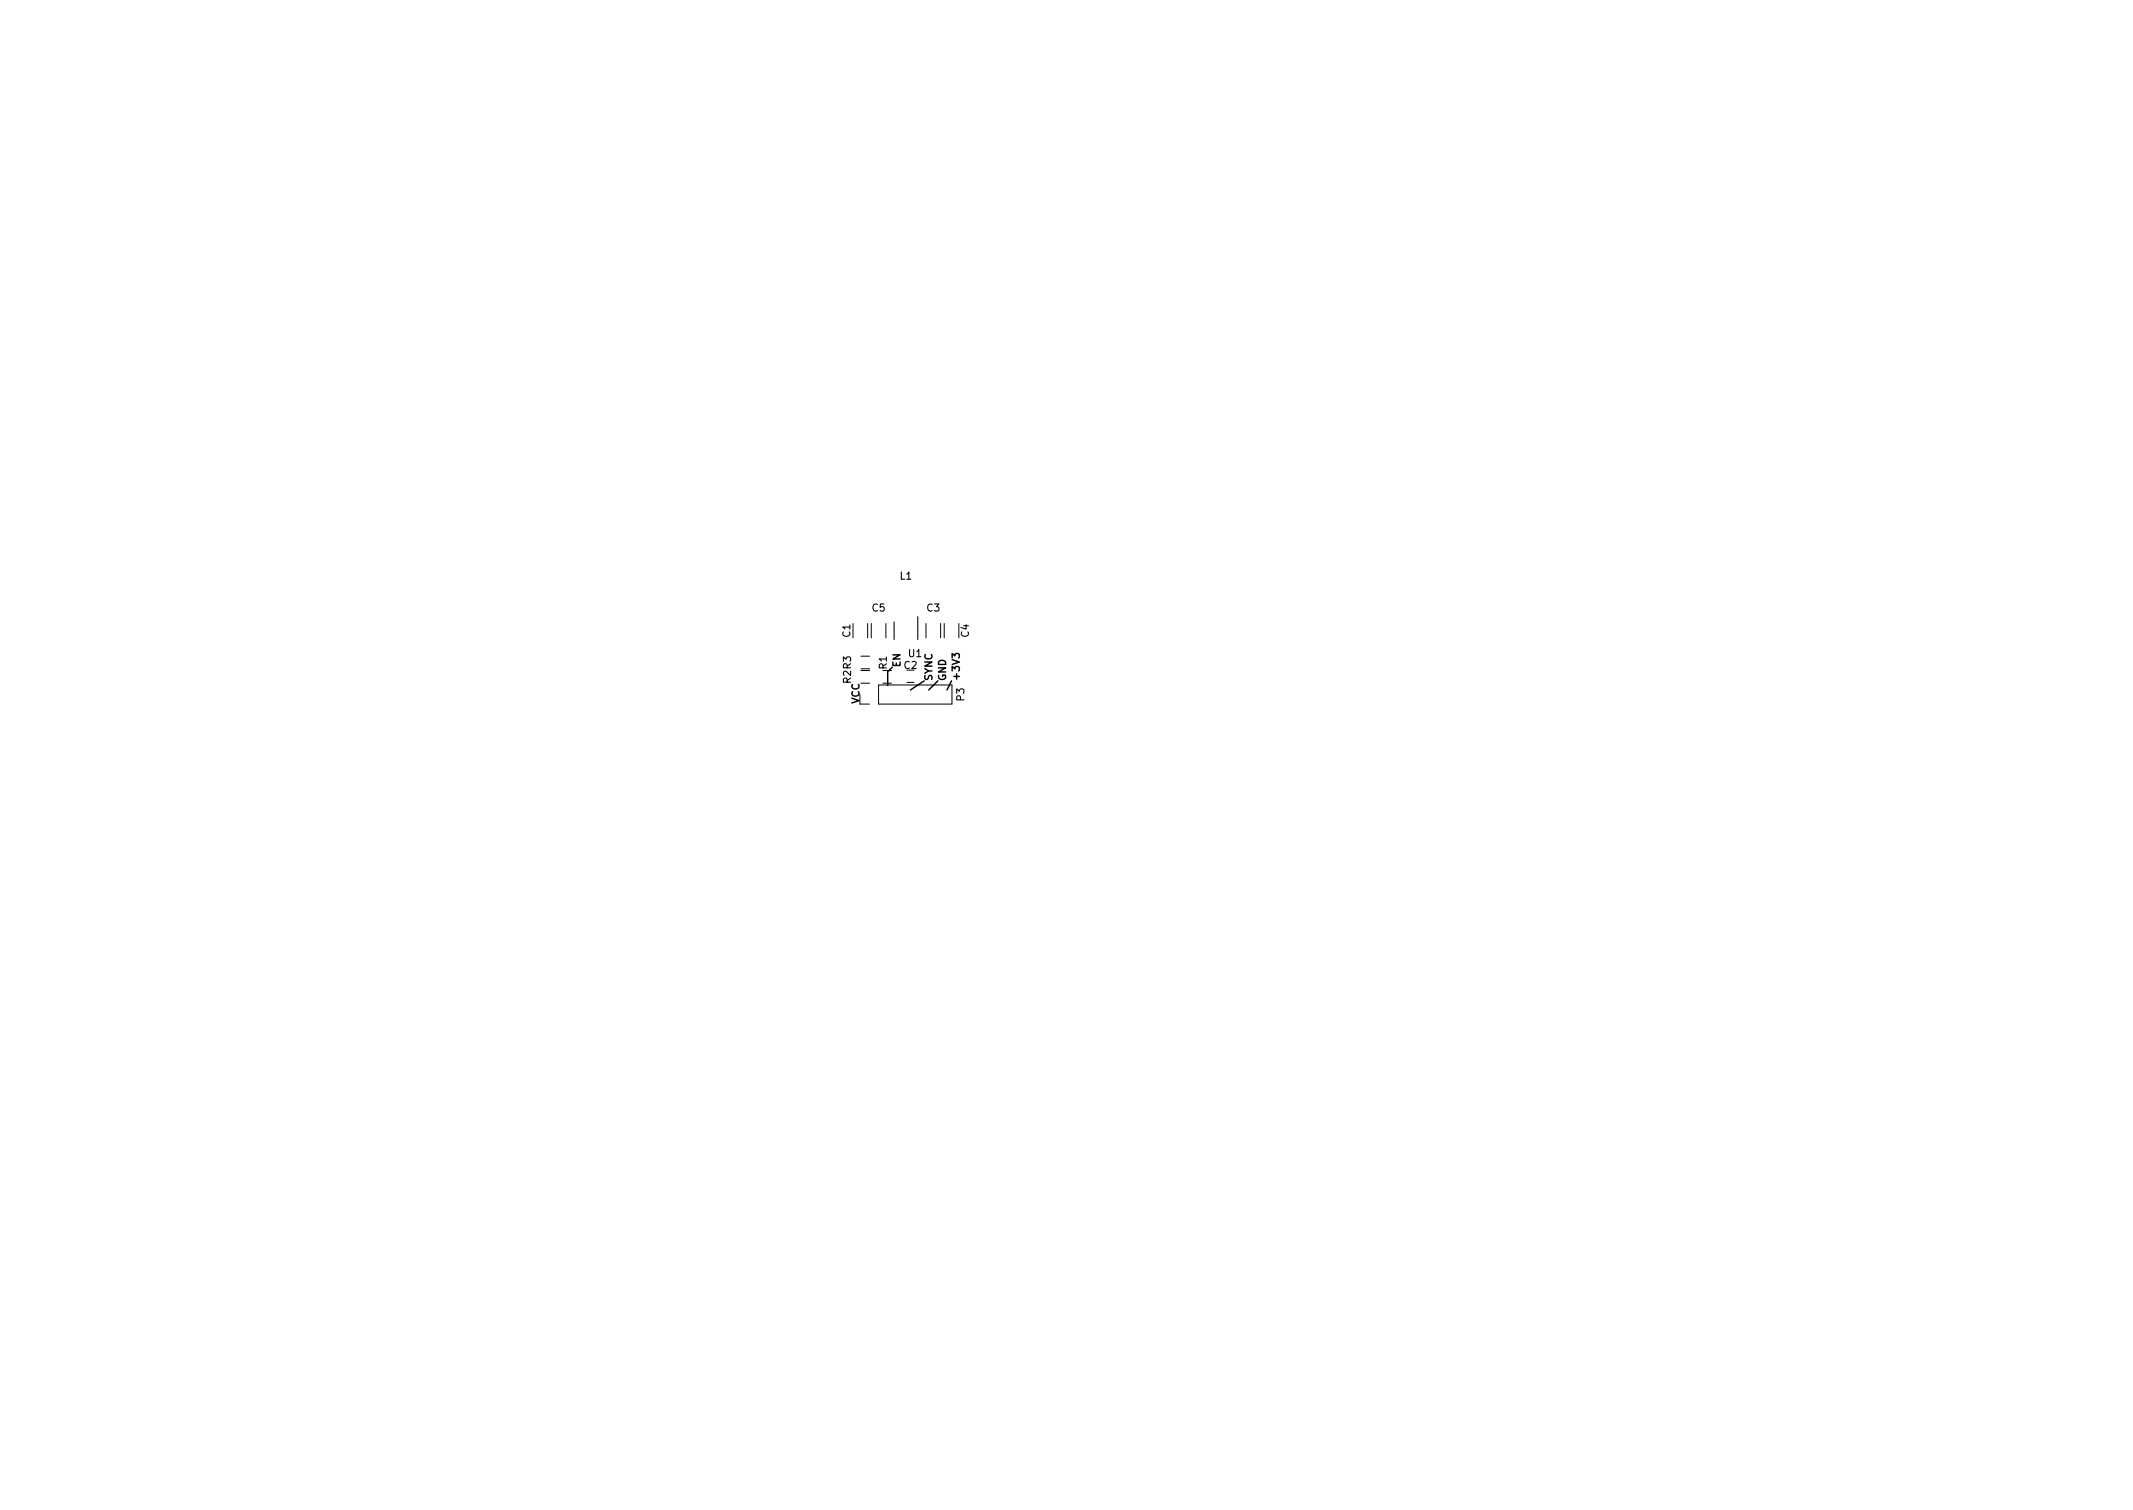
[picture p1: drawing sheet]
<svg xmlns="http://www.w3.org/2000/svg" width="297mm" height="210mm" viewBox="0 0 297 210" stroke-linecap="round" stroke-linejoin="round" font-family="sans-serif">
<defs><g id="words">
<g font-size="1.4">
<text x="125.3" y="80.7">L1</text>
<text x="118.4" y="88.7" transform="rotate(-90 118.4 88.7)">C1</text>
<text x="121.5" y="85.1">C5</text>
<text x="129.1" y="85.1">C3</text>
<text x="134.9" y="88.7" transform="rotate(-90 134.9 88.7)">C4</text>
<text x="118.5" y="95.1" transform="rotate(-90 118.5 95.1)">R2R3</text>
<text x="123.5" y="93.2" transform="rotate(-90 123.5 93.2)">R1</text>
<text x="125.4" y="92.9" transform="rotate(-90 125.4 92.9)">EN</text>
<text x="125.9" y="93.1">C2</text>
<text x="126.5" y="91.5">U1</text>
<text x="129.8" y="94.8" transform="rotate(-90 129.8 94.8)">SYNC</text>
<text x="131.7" y="94.8" transform="rotate(-90 131.7 94.8)">GND</text>
<text x="133.6" y="94.8" transform="rotate(-90 133.6 94.8)">+3V3</text>
<text x="119.7" y="98" transform="rotate(-90 119.7 98)">VCC</text>
<text x="134.3" y="97.6" transform="rotate(-90 134.3 97.6)">P3</text>
</g>
</g></defs>
<path d="M124.3 92.9l-.7 .6v1.9M128.7 94.8l-1.9 1.3M130.6 94.8l-1.3 1.3M132.5 94.8l-.6 1.3M132.6 91.6v-.6l.4 .3 .1-.3h.4l.1 .2-.1 .4" fill="none" stroke="#000" stroke-width=".2"/>
<g fill="none" stroke="#000" stroke-width=".14">
<path d="M119.8 98h1.3M119.9 95.1h1.2M119.9 93.4h1.2M119.9 91.4h1.2M119.9 93.1h1.2M120.8 86.8v2M121.3 86.8v2M122.4 95.4h10.2v2.6h-10.2zM122.9 95.1h1.3M122.9 93.4h1.3M123.4 86.8v2M126.3 95h1"/>
<path d="M128.9 86.8v2M131 86.8v2M131.5 86.8v2"/>
</g>
<path d="M124.5 86.6v2.4M127.8 85.9v3.1" fill="none" stroke="#000" stroke-width=".15"/>
<use href="#words"/>
</svg>
